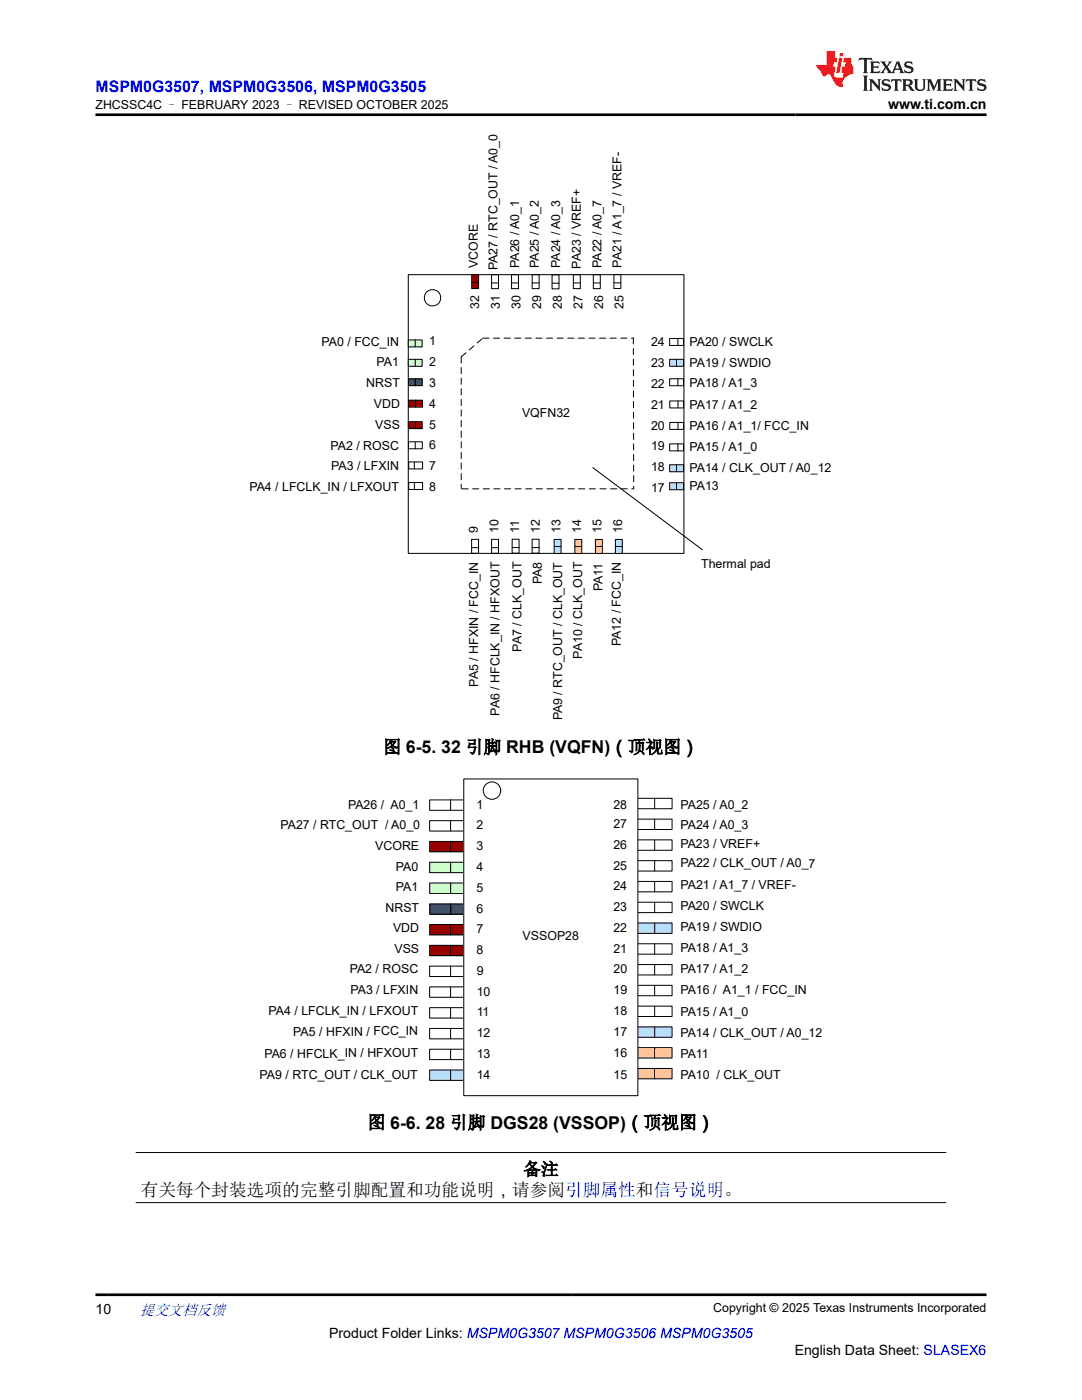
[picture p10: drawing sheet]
<svg xmlns="http://www.w3.org/2000/svg" width="216mm" height="279mm" viewBox="0 0 216 279" stroke-linecap="round" stroke-linejoin="round" font-family="sans-serif">
<defs><g id="words">
<g font-size="3.5">
<text x="76.5" y="150.3">图 6-5. 32 引脚 RHB (VQFN)（顶视图）</text>
<text x="73.4" y="225.2">图 6-6. 28 引脚 DGS28 (VSSOP)（顶视图）</text>
<text x="28.1" y="238.7">有关每个封装选项的完整引脚配置和功能说明，请参阅引脚属性和信号说明。</text>
<text x="104.4" y="234.5">备注</text>
</g>
<text font-size="3.2" fill="#00f" x="19" y="18.3">MSPM0G3507, MSPM0G3506, MSPM0G3505</text>
<text font-size="3" fill="#00f" x="27.9" y="262.4">提交文档反馈</text>
<g font-size="2.8">
<text x="177.2" y="21.7">www.ti.com.cn</text>
<text x="19" y="262.1">10</text>
<text x="65.7" y="266.9">Product Folder Links: MSPM0G3507 MSPM0G3506 MSPM0G3505</text>
<text x="158.6" y="270.3">English Data Sheet: SLASEX6</text>
</g>
<g font-size="2.5">
<text x="19" y="21.8">ZHCSSC4C – FEBRUARY 2023 – REVISED OCTOBER 2025</text>
<text x="95.3" y="53.5" transform="rotate(-90 95.3 53.5)">VCORE</text>
<text x="99.3" y="54" transform="rotate(-90 99.3 54)">PA27 / RTC_OUT / A0_0</text>
<text x="103.6" y="53.5" transform="rotate(-90 103.6 53.5)">PA26 / A0_1</text>
<text x="107.5" y="53.5" transform="rotate(-90 107.5 53.5)">PA25 / A0_2</text>
<text x="111.8" y="53.5" transform="rotate(-90 111.8 53.5)">PA24 / A0_3</text>
<text x="115.9" y="53.7" transform="rotate(-90 115.9 53.7)">PA23 / VREF+</text>
<text x="120" y="53.5" transform="rotate(-90 120 53.5)">PA22 / A0_7</text>
<text x="124" y="53.4" transform="rotate(-90 124 53.4)">PA21 / A1_7 / VREF-</text>
<text x="95.6" y="61.7" transform="rotate(-90 95.6 61.7)">32</text>
<text x="99.7" y="61.7" transform="rotate(-90 99.7 61.7)">31</text>
<text x="103.9" y="61.7" transform="rotate(-90 103.9 61.7)">30</text>
<text x="108" y="61.7" transform="rotate(-90 108 61.7)">29</text>
<text x="112.1" y="61.7" transform="rotate(-90 112.1 61.7)">28</text>
<text x="116.2" y="61.7" transform="rotate(-90 116.2 61.7)">27</text>
<text x="120.3" y="61.7" transform="rotate(-90 120.3 61.7)">26</text>
<text x="124.4" y="61.7" transform="rotate(-90 124.4 61.7)">25</text>
<text x="64.2" y="69.1">PA0 / FCC_IN</text>
<text x="85.6" y="68.9">1</text>
<text x="129.9" y="69.1">24</text>
<text x="137.6" y="69.1">PA20 / SWCLK</text>
<text x="73.1" y="77.2">NRST</text>
<text x="75.1" y="73.1">PA1</text>
<text x="85.6" y="73.1">2</text>
<text x="85.6" y="77.2">3</text>
<text x="129.9" y="73.3">23</text>
<text x="129.9" y="77.4">22</text>
<text x="137.6" y="77.2">PA18 / A1_3</text>
<text x="137.6" y="73.3">PA19 / SWDIO</text>
<text x="74.6" y="81.4">VDD</text>
<text x="85.6" y="81.4">4</text>
<text x="104.2" y="83.2">VQFN32</text>
<text x="129.9" y="81.6">21</text>
<text x="137.6" y="81.6">PA17 / A1_2</text>
<text x="65.9" y="89.7">PA2 / ROSC</text>
<text x="74.9" y="85.5">VSS</text>
<text x="85.6" y="85.5">5</text>
<text x="85.6" y="89.7">6</text>
<text x="129.9" y="85.7">20</text>
<text x="129.9" y="89.9">19</text>
<text x="137.6" y="85.8">PA16 / A1_1/ FCC_IN</text>
<text x="137.6" y="89.9">PA15 / A1_0</text>
<text x="66.1" y="93.7">PA3 / LFXIN</text>
<text x="85.6" y="93.8">7</text>
<text x="129.9" y="94">18</text>
<text x="137.6" y="94.2">PA14 / CLK_OUT / A0_12</text>
<text x="49.8" y="97.9">PA4 / LFCLK_IN / LFXOUT</text>
<text x="85.6" y="98">8</text>
<text x="129.9" y="98.2">17</text>
<text x="137.6" y="97.7">PA13</text>
<text x="95.4" y="106.3" transform="rotate(-90 95.4 106.3)">9</text>
<text x="99.5" y="106.3" transform="rotate(-90 99.5 106.3)">10</text>
<text x="103.6" y="106.3" transform="rotate(-90 103.6 106.3)">11</text>
<text x="107.7" y="106.3" transform="rotate(-90 107.7 106.3)">12</text>
<text x="111.8" y="106.3" transform="rotate(-90 111.8 106.3)">13</text>
<text x="115.9" y="106.3" transform="rotate(-90 115.9 106.3)">14</text>
<text x="120.1" y="106.3" transform="rotate(-90 120.1 106.3)">15</text>
<text x="124.2" y="106.3" transform="rotate(-90 124.2 106.3)">16</text>
<text x="139.9" y="113.3">Thermal pad</text>
<text x="108.1" y="116.6" transform="rotate(-90 108.1 116.6)">PA8</text>
<text x="120.2" y="118" transform="rotate(-90 120.2 118)">PA11</text>
<text x="104.1" y="130.1" transform="rotate(-90 104.1 130.1)">PA7 / CLK_OUT</text>
<text x="116.1" y="131.4" transform="rotate(-90 116.1 131.4)">PA10 / CLK_OUT</text>
<text x="123.9" y="129" transform="rotate(-90 123.9 129)">PA12 / FCC_IN</text>
<text x="95.4" y="137.1" transform="rotate(-90 95.4 137.1)">PA5 / HFXIN / FCC_IN</text>
<text x="99.7" y="142.8" transform="rotate(-90 99.7 142.8)">PA6 / HFCLK_IN / HFXOUT</text>
<text x="112.2" y="143.8" transform="rotate(-90 112.2 143.8)">PA9 / RTC_OUT / CLK_OUT</text>
<text x="69.5" y="161.4">PA26 / A0_1</text>
<text x="95.1" y="161.4">1</text>
<text x="122.4" y="161.4">28</text>
<text x="135.8" y="161.4">PA25 / A0_2</text>
<text x="56" y="165.5">PA27 / RTC_OUT / A0_0</text>
<text x="95.1" y="165.5">2</text>
<text x="122.4" y="165.2">27</text>
<text x="135.8" y="165.5">PA24 / A0_3</text>
<text x="74.9" y="169.6">VCORE</text>
<text x="79" y="173.7">PA0</text>
<text x="95.1" y="169.7">3</text>
<text x="95.1" y="173.8">4</text>
<text x="122.4" y="169.4">26</text>
<text x="122.4" y="173.5">25</text>
<text x="135.8" y="169.2">PA23 / VREF+</text>
<text x="135.8" y="173">PA22 / CLK_OUT / A0_7</text>
<text x="79" y="177.8">PA1</text>
<text x="95.1" y="178">5</text>
<text x="122.4" y="177.7">24</text>
<text x="135.8" y="177.4">PA21 / A1_7 / VREF-</text>
<text x="76.9" y="181.9">NRST</text>
<text x="95.1" y="182.1">6</text>
<text x="122.4" y="181.8">23</text>
<text x="122.4" y="186">22</text>
<text x="135.8" y="181.6">PA20 / SWCLK</text>
<text x="135.8" y="185.8">PA19 / SWDIO</text>
<text x="78.4" y="186">VDD</text>
<text x="78.7" y="190.2">VSS</text>
<text x="95.1" y="186.3">7</text>
<text x="95.1" y="190.4">8</text>
<text x="104.3" y="187.7">VSSOP28</text>
<text x="122.4" y="190.1">21</text>
<text x="135.8" y="190.1">PA18 / A1_3</text>
<text x="69.8" y="194.3">PA2 / ROSC</text>
<text x="95.1" y="194.6">9</text>
<text x="122.4" y="194.3">20</text>
<text x="135.8" y="194.3">PA17 / A1_2</text>
<text x="53.6" y="202.5">PA4 / LFCLK_IN / LFXOUT</text>
<text x="69.9" y="198.4">PA3 / LFXIN</text>
<text x="95.1" y="198.7">10</text>
<text x="95.1" y="202.9">11</text>
<text x="122.4" y="198.4">19</text>
<text x="122.4" y="202.6">18</text>
<text x="135.8" y="198.5">PA16 / A1_1 / FCC_IN</text>
<text x="135.8" y="202.7">PA15 / A1_0</text>
<text x="58.5" y="206.8" transform="rotate(-1 58.5 206.8)">PA5 / HFXIN / FCC_IN</text>
<text x="95.1" y="207">12</text>
<text x="122.4" y="206.7">17</text>
<text x="135.8" y="206.9">PA14 / CLK_OUT / A0_12</text>
<text x="51.8" y="215.3">PA9 / RTC_OUT / CLK_OUT</text>
<text x="52.8" y="211.2" transform="rotate(-1 52.8 211.2)">PA6 / HFCLK_IN / HFXOUT</text>
<text x="95.1" y="211.2">13</text>
<text x="95.1" y="215.3">14</text>
<text x="122.4" y="210.9">16</text>
<text x="122.4" y="215.3">15</text>
<text x="135.8" y="215.3">PA10 / CLK_OUT</text>
<text x="135.8" y="211.1">PA11</text>
<text x="142.3" y="261.8">Copyright © 2025 Texas Instruments Incorporated</text>
</g>
</g></defs>
<g fill="none" stroke="#000" stroke-width=".2">
<path d="M81.5 54.8h55v55.6h-55zM133.6 67.5h2.8v1.4h-2.8zM135.3 67.5v1.4M118.3 93.3l21.9 16.4"/>
<circle cx="86.3" cy="59.4" r="1.63"/>
</g>
<path d="M92 71.2l4.4-3.8M92 71.2v26.4M96.3 67.5h30.1M126.4 67.4v30.2M92.2 97.6h34.2" fill="none" stroke="#000" stroke-width=".2" stroke-dasharray="1.2 .9"/>
<path d="M133.6 71.7h2.8v1.4h-2.8z" fill-rule="evenodd" fill="#b8dfff"/>
<path d="M133.6 71.7h2.8v1.4h-2.8zM133.6 75.6h2.8v1.4h-2.8zM135 71.7v1.4M135.3 75.6v1.4M133.6 88.6h2.8v1.4h-2.8zM133.6 80h2.8v1.4h-2.8zM133.6 84.3h2.8v1.4h-2.8zM135.3 88.6v1.4M135.3 80v1.4M135.3 84.3v1.4" fill="none" stroke="#000" stroke-width=".2"/>
<path d="M133.6 92.8h2.8v1.3h-2.8z" fill-rule="evenodd" fill="#b8dfff"/>
<path d="M133.6 92.8h2.8v1.3h-2.8zM135 92.8v1.3" fill="none" stroke="#000" stroke-width=".2"/>
<path d="M133.6 96.3h2.8v1.4h-2.8z" fill-rule="evenodd" fill="#b8dfff"/>
<path d="M133.6 96.3h2.8v1.4h-2.8zM135 96.3v1.4M94.1 107.6h1.4v2.8h-1.4zM94.1 109.3h1.4M98.1 107.6h1.4v2.8h-1.4zM98.1 109.3h1.4M102.2 107.6h1.4v2.8h-1.4zM102.2 109.3h1.4M106.2 107.6h1.4v2.8h-1.4zM106.2 109.3h1.4" fill="none" stroke="#000" stroke-width=".2"/>
<path d="M110.6 107.7h1.4v2.7h-1.4z" fill-rule="evenodd" fill="#b8dfff"/>
<path d="M110.6 107.7h1.4v2.7h-1.4zM110.6 109h1.4" fill="none" stroke="#000" stroke-width=".2"/>
<path d="M122.8 107.7h1.4v2.7h-1.4z" fill-rule="evenodd" fill="#b8dfff"/>
<path d="M122.8 107.7h1.4v2.7h-1.4zM122.8 109h1.4" fill="none" stroke="#000" stroke-width=".2"/>
<path d="M114.7 107.7h1.4v2.7h-1.4z" fill-rule="evenodd" fill="#ffc497"/>
<path d="M114.7 107.7h1.4v2.7h-1.4zM114.7 109h1.4" fill="none" stroke="#000" stroke-width=".2"/>
<path d="M118.8 107.7h1.4v2.7h-1.4z" fill-rule="evenodd" fill="#ffc497"/>
<path d="M118.8 107.7h1.4v2.7h-1.4zM118.8 109h1.4" fill="none" stroke="#000" stroke-width=".2"/>
<path d="M81.5 67.8h2.7v1.4h-2.7z" fill-rule="evenodd" fill="#cfc"/>
<path d="M81.5 67.8h2.7v1.4h-2.7zM82.9 67.8v1.4" fill="none" stroke="#000" stroke-width=".2"/>
<path d="M81.5 71.7h2.7v1.4h-2.7z" fill-rule="evenodd" fill="#cfc"/>
<path d="M81.5 71.7h2.7v1.4h-2.7zM82.9 71.7v1.4M81.5 88.2h2.8v1.4h-2.8zM81.6 92.2h2.7v1.4h-2.7zM81.6 96.3h2.7v1.4h-2.7zM82.7 92.2v1.4M82.7 96.3v1.4M82.9 88.2v1.4" fill="none" stroke="#000" stroke-width=".2"/>
<path d="M81.5 84.1h2.8v1.4h-2.8z" fill-rule="evenodd" fill="#980000"/>
<path d="M81.5 84.1h2.8v1.4h-2.8zM82.9 84.1v1.4" fill="none" stroke="#000" stroke-width=".2"/>
<path d="M81.5 79.9h2.8v1.4h-2.8z" fill-rule="evenodd" fill="#980000"/>
<path d="M81.5 79.9h2.8v1.4h-2.8zM82.9 79.9v1.4" fill="none" stroke="#000" stroke-width=".2"/>
<path d="M81.5 75.6h2.8v1.4h-2.8z" fill-rule="evenodd" fill="#105465"/>
<g fill="none" stroke="#000" stroke-width=".2">
<path d="M98.1 54.8h1.4v2.8h-1.4zM98.1 56.5h1.4M102.1 54.8h1.4v2.8h-1.4zM102.1 56.5h1.4M106.2 54.8h1.4v2.8h-1.4zM106.2 56.5h1.4M110.2 54.9h1.3v2.7h-1.3zM110.2 56.5h1.3M114.4 54.8h1.4v2.8h-1.4zM114.4 56.5h1.4M118.4 54.8h1.4v2.8h-1.4zM118.4 56.5h1.4"/>
<path d="M122.5 54.8h1.4v2.8h-1.4zM122.5 56.5h1.4M81.5 75.6h2.8v1.4h-2.8zM82.9 75.6v1.4"/>
</g>
<path d="M94.1 54.8h1.4v2.8h-1.4z" fill-rule="evenodd" fill="#980000"/>
<path d="M94.1 56.3h1.4M94.1 54.8h1.4v2.8h-1.4zM127.1 159.3h7v2.1h-7zM127.1 163.5h7v2h-7zM127.1 167.6h7v2.1h-7zM127.1 171.8h7v2h-7zM127.1 175.9h7v2.1h-7zM127.1 180.1h7v2h-7z" fill="none" stroke="#000" stroke-width=".2"/>
<path d="M127.1 184.2h7v2.1h-7z" fill-rule="evenodd" fill="#b8dfff"/>
<path d="M127.1 184.2h7v2.1h-7zM127.1 188.4h7v2h-7zM127.1 192.5h7v2.1h-7zM127.1 196.6h7v2.1h-7zM127.1 200.8h7v2.1h-7z" fill="none" stroke="#000" stroke-width=".2"/>
<path d="M127.1 204.9h7v2.1h-7z" fill-rule="evenodd" fill="#b8dfff"/>
<path d="M127.1 204.9h7v2.1h-7z" fill="none" stroke="#000" stroke-width=".2"/>
<path d="M127.1 209.1h7v2.1h-7z" fill-rule="evenodd" fill="#ffc497"/>
<path d="M127.1 209.1h7v2.1h-7z" fill="none" stroke="#000" stroke-width=".2"/>
<path d="M127.1 213.2h7v2.1h-7z" fill-rule="evenodd" fill="#ffc497"/>
<path d="M85.7 159.6h7v2.1h-7zM85.7 163.8h7v2.1h-7zM127.1 213.2h7v2.1h-7z" fill="none" stroke="#000" stroke-width=".2"/>
<path d="M85.7 167.9h7v2.1h-7z" fill-rule="evenodd" fill="#980000"/>
<path d="M85.7 167.9h7v2.1h-7z" fill="none" stroke="#000" stroke-width=".2"/>
<path d="M85.7 172.1h7v2.1h-7z" fill-rule="evenodd" fill="#cfc"/>
<path d="M85.7 172.1h7v2.1h-7z" fill="none" stroke="#000" stroke-width=".2"/>
<path d="M85.7 176.2h7v2.1h-7z" fill-rule="evenodd" fill="#cfc"/>
<path d="M85.7 176.2h7v2.1h-7z" fill="none" stroke="#000" stroke-width=".2"/>
<path d="M85.7 180.4h7v2.1h-7z" fill-rule="evenodd" fill="#105465"/>
<path d="M85.7 180.4h7v2.1h-7z" fill="none" stroke="#000" stroke-width=".2"/>
<path d="M85.7 184.5h7v2.1h-7z" fill-rule="evenodd" fill="#980000"/>
<path d="M85.7 184.5h7v2.1h-7z" fill="none" stroke="#000" stroke-width=".2"/>
<path d="M85.7 188.7h7v2h-7z" fill-rule="evenodd" fill="#980000"/>
<path d="M85.7 188.7h7v2h-7zM85.7 192.8h7v2.1h-7zM85.7 197h7v2h-7zM85.7 201.1h7v2.1h-7zM85.7 205.3h7v2h-7zM85.7 209.4h7v2.1h-7z" fill="none" stroke="#000" stroke-width=".2"/>
<path d="M85.7 213.5h7v2.1h-7z" fill-rule="evenodd" fill="#b8dfff"/>
<g fill="none" stroke="#000" stroke-width=".2">
<path d="M130.6 159.3v2.1M130.6 163.5v2M130.6 167.6v2.1M130.6 171.8v2M130.6 175.9v2.1M130.6 180.1v2M130.6 184.2v2.1M130.6 188.4v2M130.6 192.5v2.1M130.6 196.6v2.1M85.7 213.5h7v2.1h-7zM89.9 201.1v2.1"/>
<path d="M89.9 205.2v2.1M89.9 209.4v2.1M89.9 213.5v2.1M130.6 200.8v2.1M130.6 204.9v2.1M130.6 209.1v2.1M130.6 213.2v2.1"/>
</g>
<path d="M92.5 155.5h34.8v63.2h-34.8z" fill-rule="evenodd" fill="#fff"/>
<path d="M92.5 155.5h34.8v63.2h-34.8z" fill="none" stroke="#000" stroke-width=".2"/>
<circle cx="98.2" cy="157.8" r="1.74" fill="#fff"/>
<g fill="none" stroke="#000" stroke-width=".2">
<path d="M89.9 159.6v2.1M89.9 163.8v2M89.9 167.9v2.1M89.9 172.1v2M89.9 176.2v2.1M89.9 180.4v2M89.9 184.5v2.1M89.9 188.6v2.1M89.9 192.8v2.1M89.9 196.9v2.1M27.1 230h161.7M27.1 240h161.7"/>
<circle cx="98.2" cy="157.8" r="1.74"/>
</g>
<path d="M171.5 11.6l-.2 .5 .5-.2h.6v.1v2.2l-.2 .4h1l-.2-.4v-2.2v-.1h.5l.6 .2-.2-.5zM173.6 12.3l.2 .4v1.5l-.2 .4h1.9l.1-.6a1.08 1.08 0 0 1-1.3 .2v-.7h.6l.4 .2v-.7l-.4 .2h-.6v-.5l.2-.2a1 1 0 0 1 1 .3l-.1-.5zM175.7 12.3l.9 1.1-1 1.2h.9l-.2-.2 .5-.8 .4 .8-.2 .2h1.6l-.2-.2 .2-.5h.9l.1 .5-.1 .2h.9l-.2-.3-.8-2h-.5l-.9 2.2-.9-1.1 .9-1.1h-.8l.2 .2-.4 .6-.4-.6 .2-.2zM179 12.7l.4 1h-.7zM180.7 12.4a.65 .65 0 0 0-.2 .7 .65 .65 0 0 0 .6 .5l.6 .1 .1 .3a.79 .79 0 0 1-.7 .4 .79 .79 0 0 1-.7-.5l.1 .7 .2-.1a.93 .93 0 0 0 1.1 .1 .93 .93 0 0 0 .4-1 1.46 1.46 0 0 0-1.2-.6l-.1-.3a1.09 1.09 0 0 1 1.2 .2l-.2-.6-.1 .1-.5-.2zM172.2 15.1l.2 .4v2.2l-.2 .4h1l-.2-.4v-2.2l.2-.4zM173.4 15.8l.2 .4v1.5l-.2 .4h.8l-.3-.4 .1-1.3 1.6 1.8v-2l.2-.4h-.7l.1 .2 .1 1.1-1.2-1.3zM176.2 15.9a.65 .65 0 0 0-.2 .8 .65 .65 0 0 0 .6 .4l.6 .2 .1 .2a.79 .79 0 0 1-.7 .4 .79 .79 0 0 1-.7-.5l.1 .7 .2-.1a.93 .93 0 0 0 1.1 .1 .93 .93 0 0 0 .4-.9 1.46 1.46 0 0 0-1.2-.6l-.1-.4a1.09 1.09 0 0 1 1.2 .2l-.1-.6-.2 .1-.5-.1zM177.9 15.8l-.1 .6a.63 .63 0 0 1 .8-.3v1.6l-.3 .4h1l-.2-.4v-1.6a.66 .66 0 0 1 .8 .3l-.1-.6zM180 15.8l.2 .4v1.5l-.2 .4h1l-.2-.2-.1-.7h.5l.1 .2a.79 .79 0 0 0 1.2 .6l-1-.9a.61 .61 0 0 0 .6-.6 .61 .61 0 0 0-.5-.7zM180.8 16.1h.1a.47 .47 0 0 1 .5 .1 .47 .47 0 0 1 .1 .5l-.1 .1-.7 .1zM182.3 15.8l.2 .2a2.27 2.27 0 0 0 .4 2 1.04 1.04 0 0 0 1.7-.7v-1.3l.2-.2h-.8l.2 .4v1.1a.6 .6 0 0 1-.6 .6 .6 .6 0 0 1-.6-.6v-1.1l.3-.4zM184.9 15.8l.2 .4v1.5l-.2 .4h.8l-.3-.4v-1.4l.9 1.9 .9-1.9v1.4l-.3 .4h1l-.2-.4v-1.5l.2-.4h-.8l-.7 1.5-.6-1.5zM188.1 15.8l.2 .4v1.5l-.2 .4h1.9l.1-.6a1.09 1.09 0 0 1-1.3 .2v-.7h.6l.4 .2v-.6l-.4 .2h-.6v-.6l.2-.1a1.01 1.01 0 0 1 1 .3l-.1-.6zM190.2 15.8l.3 .4v1.5l-.3 .4h.8l-.2-.4v-1.3l1.6 1.8v-2l.2-.4h-.7l.2 .2v1.1l-1.2-1.3zM192.8 15.8l-.1 .6a.63 .63 0 0 1 .8-.3v1.6l-.3 .4h1l-.2-.4v-1.6a.66 .66 0 0 1 .8 .3l-.1-.6zM195.2 15.9a.65 .65 0 0 0-.2 .8 .65 .65 0 0 0 .6 .4l.6 .2 .2 .2a.79 .79 0 0 1-.7 .4 .79 .79 0 0 1-.7-.5l.1 .7 .2-.1a.93 .93 0 0 0 1 .1 .93 .93 0 0 0 .5-.9 1.46 1.46 0 0 0-1.3-.6v-.4a1.09 1.09 0 0 1 1.2 .2l-.2-.6-.2 .1-.5-.1z" fill="#231f20"/>
<path d="M164.9 10.2v2.8h-2l.1 .3 .8 1a.95 .95 0 0 0 1 .9 .59 .59 0 0 1 .5-.4 .59 .59 0 0 1 .5 .4l.4 .7a1.59 1.59 0 0 0 2.1 1.4 1.61 1.61 0 0 1 1-2.3l1-.3-.1-1.5a1.59 1.59 0 0 1-.3-1.7h-1.5l-.2 .9h.6l-.2 .9h-.5l-.2 1v.2l.4 .1-.1 .9h-.7a.73 .73 0 0 1-1-.7l.3-1.5h-.5l.1-.9h.5l.2-.9h-.5v-1.3zM167.4 11.5l-.6 3.1h.7l.6-3.1zM167.6 10.6l-.1 .6h.7l.1-.6z" fill="#ed1c24"/>
<path d="M19 22.9h177.8M19 258.4h177.8" fill="none" stroke="#000" stroke-width=".53"/>
<use href="#words"/>
</svg>
